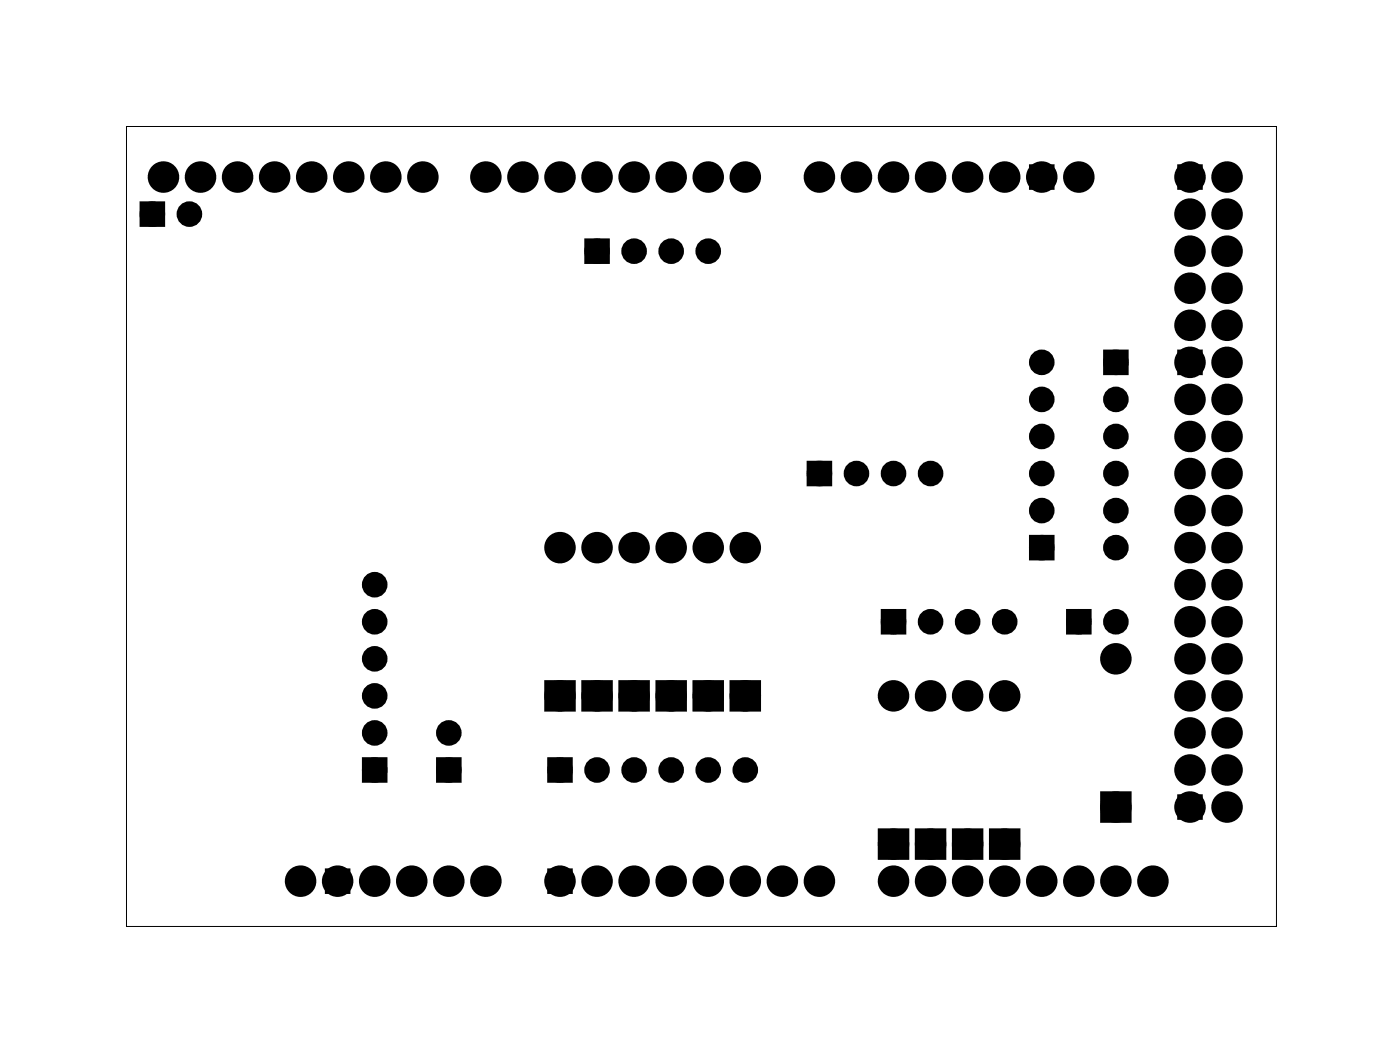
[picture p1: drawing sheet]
<svg xmlns="http://www.w3.org/2000/svg" width="96mm" height="72mm" viewBox="0 0 96 72" stroke-linecap="round" stroke-linejoin="round" font-family="sans-serif">
<path d="M8.7 8.7h78.8v54.8h-78.8z" fill="none" stroke="#000" stroke-width=".07"/>
<g fill="#000">
<circle cx="10.4" cy="14.7" r=".61"/>
<circle cx="11.2" cy="12.1" r=".7"/>
<circle cx="13" cy="14.7" r=".61"/>
<circle cx="13.7" cy="12.1" r=".7"/>
<circle cx="16.3" cy="12.1" r=".7"/>
<circle cx="18.8" cy="12.1" r=".7"/>
<circle cx="21.4" cy="12.1" r=".7"/>
<circle cx="23.9" cy="12.1" r=".7"/>
<circle cx="26.4" cy="12.1" r=".7"/>
<circle cx="29" cy="12.1" r=".7"/>
<circle cx="33.3" cy="12.1" r=".7"/>
<circle cx="35.8" cy="12.1" r=".7"/>
<circle cx="38.4" cy="12.1" r=".7"/>
<circle cx="40.9" cy="12.1" r=".7"/>
<circle cx="40.9" cy="17.2" r=".61"/>
<circle cx="43.5" cy="12.1" r=".7"/>
<circle cx="43.5" cy="17.2" r=".61"/>
<circle cx="46" cy="12.1" r=".7"/>
<circle cx="46" cy="17.2" r=".61"/>
<circle cx="48.5" cy="12.1" r=".7"/>
<circle cx="48.5" cy="17.2" r=".61"/>
<circle cx="51.1" cy="12.1" r=".7"/>
<circle cx="56.2" cy="12.1" r=".7"/>
<circle cx="58.7" cy="12.1" r=".7"/>
<circle cx="61.2" cy="12.1" r=".7"/>
<circle cx="63.8" cy="12.1" r=".7"/>
<circle cx="66.3" cy="12.1" r=".7"/>
<circle cx="68.9" cy="12.1" r=".7"/>
<circle cx="71.4" cy="12.1" r=".7"/>
<circle cx="71.4" cy="12.1" r=".61"/>
<circle cx="73.9" cy="12.1" r=".7"/>
<circle cx="73.9" cy="12.1" r=".61"/>
<circle cx="81.6" cy="17.2" r=".7"/>
<circle cx="81.6" cy="12.1" r=".7"/>
<circle cx="81.6" cy="14.7" r=".7"/>
<circle cx="81.6" cy="19.8" r=".7"/>
<circle cx="81.6" cy="12.1" r=".61"/>
<circle cx="84.1" cy="17.2" r=".7"/>
<circle cx="84.1" cy="12.1" r=".7"/>
<circle cx="84.1" cy="14.7" r=".7"/>
<circle cx="84.1" cy="19.8" r=".7"/>
<circle cx="84.1" cy="12.1" r=".61"/>
<circle cx="38.4" cy="37.5" r=".7"/>
<circle cx="40.9" cy="37.5" r=".7"/>
<circle cx="43.5" cy="37.5" r=".7"/>
<circle cx="46" cy="37.5" r=".7"/>
<circle cx="48.5" cy="37.5" r=".7"/>
<circle cx="51.1" cy="37.5" r=".7"/>
<circle cx="56.2" cy="32.5" r=".61"/>
<circle cx="58.7" cy="32.5" r=".61"/>
<circle cx="61.2" cy="32.5" r=".61"/>
<circle cx="63.8" cy="32.5" r=".61"/>
<circle cx="71.4" cy="35" r=".61"/>
<circle cx="71.4" cy="27.4" r=".61"/>
<circle cx="71.4" cy="24.8" r=".61"/>
<circle cx="71.4" cy="37.5" r=".61"/>
<circle cx="71.4" cy="29.9" r=".61"/>
<circle cx="71.4" cy="32.5" r=".61"/>
<circle cx="76.5" cy="32.5" r=".61"/>
<circle cx="76.5" cy="35" r=".61"/>
<circle cx="76.5" cy="37.5" r=".61"/>
<circle cx="76.5" cy="24.8" r=".61"/>
<circle cx="76.5" cy="27.4" r=".61"/>
<circle cx="76.5" cy="29.9" r=".61"/>
<circle cx="81.6" cy="32.5" r=".61"/>
<circle cx="81.6" cy="35" r=".61"/>
<circle cx="81.6" cy="37.5" r=".61"/>
<circle cx="81.6" cy="24.8" r=".61"/>
<circle cx="81.6" cy="27.4" r=".61"/>
<circle cx="81.6" cy="29.9" r=".61"/>
<circle cx="81.6" cy="35" r=".7"/>
<circle cx="81.6" cy="27.4" r=".7"/>
<circle cx="81.6" cy="29.9" r=".7"/>
<circle cx="81.6" cy="32.5" r=".7"/>
<circle cx="81.6" cy="24.8" r=".7"/>
<circle cx="81.6" cy="37.5" r=".7"/>
<circle cx="81.6" cy="22.3" r=".7"/>
<circle cx="84.1" cy="35" r=".7"/>
<circle cx="84.1" cy="27.4" r=".7"/>
<circle cx="84.1" cy="29.9" r=".7"/>
<circle cx="84.1" cy="32.5" r=".7"/>
<circle cx="84.1" cy="24.8" r=".7"/>
<circle cx="84.1" cy="37.5" r=".7"/>
<circle cx="84.1" cy="22.3" r=".7"/>
<circle cx="25.7" cy="52.8" r=".61"/>
<circle cx="25.7" cy="47.7" r=".61"/>
<circle cx="25.7" cy="40.1" r=".61"/>
<circle cx="25.7" cy="42.6" r=".61"/>
<circle cx="25.7" cy="45.2" r=".61"/>
<circle cx="25.7" cy="50.2" r=".61"/>
<circle cx="30.8" cy="52.8" r=".61"/>
<circle cx="30.8" cy="50.2" r=".61"/>
<circle cx="38.4" cy="52.8" r=".61"/>
<circle cx="38.4" cy="47.7" r=".7"/>
<circle cx="40.9" cy="52.8" r=".61"/>
<circle cx="40.9" cy="47.7" r=".7"/>
<circle cx="43.5" cy="52.8" r=".61"/>
<circle cx="43.5" cy="47.7" r=".7"/>
<circle cx="46" cy="52.8" r=".61"/>
<circle cx="46" cy="47.7" r=".7"/>
<circle cx="48.5" cy="52.8" r=".61"/>
<circle cx="48.5" cy="47.7" r=".7"/>
<circle cx="51.1" cy="52.8" r=".61"/>
<circle cx="51.1" cy="47.7" r=".7"/>
<circle cx="61.2" cy="42.6" r=".61"/>
<circle cx="61.2" cy="57.9" r=".7"/>
<circle cx="61.2" cy="47.7" r=".7"/>
<circle cx="63.8" cy="42.6" r=".61"/>
<circle cx="63.8" cy="57.9" r=".7"/>
<circle cx="63.8" cy="47.7" r=".7"/>
<circle cx="66.3" cy="42.6" r=".61"/>
<circle cx="66.3" cy="57.9" r=".7"/>
<circle cx="66.3" cy="47.7" r=".7"/>
<circle cx="68.9" cy="42.6" r=".61"/>
<circle cx="68.9" cy="47.7" r=".7"/>
<circle cx="68.9" cy="57.9" r=".7"/>
<circle cx="73.9" cy="42.6" r=".61"/>
<circle cx="76.5" cy="42.6" r=".61"/>
<circle cx="76.5" cy="45.2" r=".7"/>
<circle cx="76.5" cy="55.3" r=".7"/>
<circle cx="81.6" cy="47.7" r=".7"/>
<circle cx="81.6" cy="50.2" r=".7"/>
<circle cx="81.6" cy="45.2" r=".7"/>
<circle cx="81.6" cy="52.8" r=".7"/>
<circle cx="81.6" cy="42.6" r=".7"/>
<circle cx="81.6" cy="40.1" r=".7"/>
<circle cx="81.6" cy="55.3" r=".7"/>
<circle cx="81.6" cy="55.3" r=".61"/>
<circle cx="84.1" cy="47.7" r=".7"/>
<circle cx="84.1" cy="45.2" r=".7"/>
<circle cx="84.1" cy="50.2" r=".7"/>
<circle cx="84.1" cy="42.6" r=".7"/>
<circle cx="84.1" cy="52.8" r=".7"/>
<circle cx="84.1" cy="40.1" r=".7"/>
<circle cx="84.1" cy="55.3" r=".7"/>
<circle cx="84.1" cy="55.3" r=".61"/>
<circle cx="20.6" cy="60.4" r=".7"/>
<circle cx="23.1" cy="60.4" r=".7"/>
<circle cx="23.1" cy="60.4" r=".61"/>
<circle cx="25.7" cy="60.4" r=".7"/>
<circle cx="25.7" cy="60.4" r=".61"/>
<circle cx="28.2" cy="60.4" r=".7"/>
<circle cx="28.2" cy="60.4" r=".61"/>
<circle cx="30.8" cy="60.4" r=".7"/>
<circle cx="30.8" cy="60.4" r=".61"/>
<circle cx="33.3" cy="60.4" r=".7"/>
<circle cx="38.4" cy="60.4" r=".7"/>
<circle cx="38.4" cy="60.4" r=".61"/>
<circle cx="40.9" cy="60.4" r=".7"/>
<circle cx="40.9" cy="60.4" r=".61"/>
<circle cx="43.5" cy="60.4" r=".7"/>
<circle cx="43.5" cy="60.4" r=".61"/>
<circle cx="46" cy="60.4" r=".7"/>
<circle cx="46" cy="60.4" r=".61"/>
<circle cx="48.5" cy="60.4" r=".7"/>
<circle cx="48.5" cy="60.4" r=".61"/>
<circle cx="51.1" cy="60.4" r=".7"/>
<circle cx="51.1" cy="60.4" r=".61"/>
<circle cx="53.6" cy="60.4" r=".7"/>
<circle cx="56.2" cy="60.4" r=".7"/>
<circle cx="61.2" cy="60.4" r=".7"/>
<circle cx="63.8" cy="60.4" r=".7"/>
<circle cx="66.3" cy="60.4" r=".7"/>
<circle cx="68.9" cy="60.4" r=".7"/>
<circle cx="71.4" cy="60.4" r=".7"/>
<circle cx="73.9" cy="60.4" r=".7"/>
<circle cx="76.5" cy="60.4" r=".7"/>
<circle cx="79" cy="60.4" r=".7"/>
</g>
<g fill="none" stroke="#000" stroke-width=".76" stroke-linecap="butt">
<path d="M37.7 47h1.4v1.4h-1.4zM40.2 47h1.4v1.4h-1.4zM42.8 47h1.4v1.4h-1.4zM45.3 47h1.4v1.4h-1.4zM47.8 47h1.4v1.4h-1.4zM50.4 47h1.4v1.4h-1.4zM60.5 57.2h1.4v1.4h-1.4zM63.1 57.2h1.4v1.4h-1.4zM65.6 57.2h1.4v1.4h-1.4zM68.2 57.2h1.4v1.4h-1.4zM75.8 54.6h1.4v1.4h-1.4z"/>
<circle cx="11.2" cy="12.1" r=".7"/>
<circle cx="13.7" cy="12.1" r=".7"/>
<circle cx="16.3" cy="12.1" r=".7"/>
<circle cx="18.8" cy="12.1" r=".7"/>
<circle cx="21.4" cy="12.1" r=".7"/>
<circle cx="23.9" cy="12.1" r=".7"/>
<circle cx="26.4" cy="12.1" r=".7"/>
<circle cx="29" cy="12.1" r=".7"/>
<circle cx="33.3" cy="12.1" r=".7"/>
<circle cx="35.8" cy="12.1" r=".7"/>
<circle cx="38.4" cy="12.1" r=".7"/>
<circle cx="40.9" cy="12.1" r=".7"/>
<circle cx="43.5" cy="12.1" r=".7"/>
<circle cx="46" cy="12.1" r=".7"/>
<circle cx="48.5" cy="12.1" r=".7"/>
<circle cx="51.1" cy="12.1" r=".7"/>
<circle cx="56.2" cy="12.1" r=".7"/>
<circle cx="58.7" cy="12.1" r=".7"/>
<circle cx="61.2" cy="12.1" r=".7"/>
<circle cx="63.8" cy="12.1" r=".7"/>
<circle cx="66.3" cy="12.1" r=".7"/>
<circle cx="68.9" cy="12.1" r=".7"/>
<circle cx="71.4" cy="12.1" r=".7"/>
<circle cx="73.9" cy="12.1" r=".7"/>
<circle cx="81.6" cy="19.8" r=".7"/>
<circle cx="81.6" cy="17.2" r=".7"/>
<circle cx="81.6" cy="12.1" r=".7"/>
<circle cx="81.6" cy="14.7" r=".7"/>
<circle cx="84.1" cy="19.8" r=".7"/>
<circle cx="84.1" cy="17.2" r=".7"/>
<circle cx="84.1" cy="12.1" r=".7"/>
<circle cx="84.1" cy="14.7" r=".7"/>
<circle cx="38.4" cy="37.5" r=".7"/>
<circle cx="40.9" cy="37.5" r=".7"/>
<circle cx="43.5" cy="37.5" r=".7"/>
<circle cx="46" cy="37.5" r=".7"/>
<circle cx="48.5" cy="37.5" r=".7"/>
<circle cx="51.1" cy="37.5" r=".7"/>
<circle cx="81.6" cy="22.3" r=".7"/>
<circle cx="81.6" cy="35" r=".7"/>
<circle cx="81.6" cy="37.5" r=".7"/>
<circle cx="81.6" cy="32.5" r=".7"/>
<circle cx="81.6" cy="24.8" r=".7"/>
<circle cx="81.6" cy="29.9" r=".7"/>
<circle cx="81.6" cy="27.4" r=".7"/>
<circle cx="84.1" cy="22.3" r=".7"/>
<circle cx="84.1" cy="35" r=".7"/>
<circle cx="84.1" cy="37.5" r=".7"/>
<circle cx="84.1" cy="32.5" r=".7"/>
<circle cx="84.1" cy="24.8" r=".7"/>
<circle cx="84.1" cy="27.4" r=".7"/>
<circle cx="84.1" cy="29.9" r=".7"/>
<circle cx="38.4" cy="47.7" r=".7"/>
<circle cx="40.9" cy="47.7" r=".7"/>
<circle cx="43.5" cy="47.7" r=".7"/>
<circle cx="46" cy="47.7" r=".7"/>
<circle cx="48.5" cy="47.7" r=".7"/>
<circle cx="51.1" cy="47.7" r=".7"/>
<circle cx="61.2" cy="47.7" r=".7"/>
<circle cx="61.2" cy="57.9" r=".7"/>
<circle cx="63.8" cy="47.7" r=".7"/>
<circle cx="63.8" cy="57.9" r=".7"/>
<circle cx="66.3" cy="47.7" r=".7"/>
<circle cx="66.3" cy="57.9" r=".7"/>
<circle cx="68.9" cy="47.7" r=".7"/>
<circle cx="68.9" cy="57.9" r=".7"/>
<circle cx="76.5" cy="45.2" r=".7"/>
<circle cx="76.5" cy="55.3" r=".7"/>
<circle cx="81.6" cy="45.2" r=".7"/>
<circle cx="81.6" cy="47.7" r=".7"/>
<circle cx="81.6" cy="50.2" r=".7"/>
<circle cx="81.6" cy="40.1" r=".7"/>
<circle cx="81.6" cy="52.8" r=".7"/>
<circle cx="81.6" cy="42.6" r=".7"/>
<circle cx="81.6" cy="55.3" r=".7"/>
<circle cx="84.1" cy="42.6" r=".7"/>
<circle cx="84.1" cy="45.2" r=".7"/>
<circle cx="84.1" cy="47.7" r=".7"/>
<circle cx="84.1" cy="50.2" r=".7"/>
<circle cx="84.1" cy="52.8" r=".7"/>
<circle cx="84.1" cy="40.1" r=".7"/>
<circle cx="84.1" cy="55.3" r=".7"/>
<circle cx="20.6" cy="60.4" r=".7"/>
<circle cx="23.1" cy="60.4" r=".7"/>
<circle cx="25.7" cy="60.4" r=".7"/>
<circle cx="28.2" cy="60.4" r=".7"/>
<circle cx="30.8" cy="60.4" r=".7"/>
<circle cx="33.3" cy="60.4" r=".7"/>
<circle cx="38.4" cy="60.4" r=".7"/>
<circle cx="40.9" cy="60.4" r=".7"/>
<circle cx="43.5" cy="60.4" r=".7"/>
<circle cx="46" cy="60.4" r=".7"/>
<circle cx="48.5" cy="60.4" r=".7"/>
<circle cx="51.1" cy="60.4" r=".7"/>
<circle cx="53.6" cy="60.4" r=".7"/>
<circle cx="56.2" cy="60.4" r=".7"/>
<circle cx="61.2" cy="60.4" r=".7"/>
<circle cx="63.8" cy="60.4" r=".7"/>
<circle cx="66.3" cy="60.4" r=".7"/>
<circle cx="68.9" cy="60.4" r=".7"/>
<circle cx="71.4" cy="60.4" r=".7"/>
<circle cx="73.9" cy="60.4" r=".7"/>
<circle cx="76.5" cy="60.4" r=".7"/>
<circle cx="79" cy="60.4" r=".7"/>
</g>
<g fill="#000">
<path d="M9.8 14.1h1.3v1.2h-1.3zM40.3 16.6h1.2v1.2h-1.2zM70.8 11.5h1.2v1.2h-1.2zM81 11.5h1.2v1.2h-1.2zM55.6 31.8h1.2v1.3h-1.2zM70.8 36.9h1.2v1.2h-1.2zM75.9 24.2h1.2v1.2h-1.2zM81 24.2h1.2v1.2h-1.2zM25.1 52.2h1.2v1.2h-1.2zM30.2 52.2h1.2v1.2h-1.2zM37.7 47h1.4v1.4h-1.4zM37.8 52.2h1.2v1.2h-1.2z"/>
<path d="M40.2 47h1.4v1.4h-1.4zM42.8 47h1.4v1.4h-1.4zM45.3 47h1.4v1.4h-1.4zM47.8 47h1.4v1.4h-1.4zM50.4 47h1.4v1.4h-1.4zM60.5 57.2h1.4v1.4h-1.4zM60.6 42h1.3v1.2h-1.3zM63.1 57.2h1.4v1.4h-1.4zM65.6 57.2h1.4v1.4h-1.4zM68.2 57.2h1.4v1.4h-1.4zM73.3 42h1.3v1.2h-1.3zM75.8 54.6h1.4v1.4h-1.4z"/>
<path d="M81 54.7h1.2v1.2h-1.2zM22.5 59.8h1.3v1.2h-1.3zM37.8 59.8h1.2v1.2h-1.2z"/>
</g>
<g fill="none" stroke="#000" stroke-width=".53">
<path d="M9.8 14.1h1.3v1.2h-1.3zM40.3 16.6h1.2v1.2h-1.2zM70.8 11.5h1.2v1.2h-1.2zM81 11.5h1.2v1.2h-1.2zM55.6 31.8h1.2v1.3h-1.2zM70.8 36.9h1.2v1.2h-1.2zM75.9 24.2h1.2v1.2h-1.2zM81 24.2h1.2v1.2h-1.2zM22.5 59.8h1.3v1.2h-1.3zM25.1 52.2h1.2v1.2h-1.2zM30.2 52.2h1.2v1.2h-1.2zM37.8 59.8h1.2v1.2h-1.2z"/>
<path d="M37.8 52.2h1.2v1.2h-1.2zM60.6 42h1.3v1.2h-1.3zM73.3 42h1.3v1.2h-1.3zM81 54.7h1.2v1.2h-1.2z"/>
<circle cx="10.4" cy="14.7" r=".61"/>
<circle cx="13" cy="14.7" r=".61"/>
<circle cx="40.9" cy="17.2" r=".61"/>
<circle cx="43.5" cy="17.2" r=".61"/>
<circle cx="46" cy="17.2" r=".61"/>
<circle cx="48.5" cy="17.2" r=".61"/>
<circle cx="71.4" cy="12.1" r=".61"/>
<circle cx="73.9" cy="12.1" r=".61"/>
<circle cx="81.6" cy="12.1" r=".61"/>
<circle cx="84.1" cy="12.1" r=".61"/>
<circle cx="56.2" cy="32.5" r=".61"/>
<circle cx="58.7" cy="32.5" r=".61"/>
<circle cx="61.2" cy="32.5" r=".61"/>
<circle cx="63.8" cy="32.5" r=".61"/>
<circle cx="71.4" cy="32.5" r=".61"/>
<circle cx="71.4" cy="29.9" r=".61"/>
<circle cx="71.4" cy="27.4" r=".61"/>
<circle cx="71.4" cy="24.8" r=".61"/>
<circle cx="71.4" cy="37.5" r=".61"/>
<circle cx="71.4" cy="35" r=".61"/>
<circle cx="76.5" cy="27.4" r=".61"/>
<circle cx="76.5" cy="24.8" r=".61"/>
<circle cx="76.5" cy="35" r=".61"/>
<circle cx="76.5" cy="37.5" r=".61"/>
<circle cx="76.5" cy="32.5" r=".61"/>
<circle cx="76.5" cy="29.9" r=".61"/>
<circle cx="81.6" cy="27.4" r=".61"/>
<circle cx="81.6" cy="24.8" r=".61"/>
<circle cx="81.6" cy="35" r=".61"/>
<circle cx="81.6" cy="37.5" r=".61"/>
<circle cx="81.6" cy="29.9" r=".61"/>
<circle cx="81.6" cy="32.5" r=".61"/>
<circle cx="25.7" cy="47.7" r=".61"/>
<circle cx="25.7" cy="45.2" r=".61"/>
<circle cx="25.7" cy="40.1" r=".61"/>
<circle cx="25.7" cy="42.6" r=".61"/>
<circle cx="25.7" cy="52.8" r=".61"/>
<circle cx="25.7" cy="50.2" r=".61"/>
<circle cx="30.8" cy="52.8" r=".61"/>
<circle cx="30.8" cy="50.2" r=".61"/>
<circle cx="38.4" cy="52.8" r=".61"/>
<circle cx="40.9" cy="52.8" r=".61"/>
<circle cx="43.5" cy="52.8" r=".61"/>
<circle cx="46" cy="52.8" r=".61"/>
<circle cx="48.5" cy="52.8" r=".61"/>
<circle cx="51.1" cy="52.8" r=".61"/>
<circle cx="61.2" cy="42.6" r=".61"/>
<circle cx="63.8" cy="42.6" r=".61"/>
<circle cx="66.3" cy="42.6" r=".61"/>
<circle cx="68.9" cy="42.6" r=".61"/>
<circle cx="73.9" cy="42.6" r=".61"/>
<circle cx="76.5" cy="42.6" r=".61"/>
<circle cx="81.6" cy="55.3" r=".61"/>
<circle cx="84.1" cy="55.3" r=".61"/>
<circle cx="23.1" cy="60.4" r=".61"/>
<circle cx="25.7" cy="60.4" r=".61"/>
<circle cx="28.2" cy="60.4" r=".61"/>
<circle cx="30.8" cy="60.4" r=".61"/>
<circle cx="38.4" cy="60.4" r=".61"/>
<circle cx="40.9" cy="60.4" r=".61"/>
<circle cx="43.5" cy="60.4" r=".61"/>
<circle cx="46" cy="60.4" r=".61"/>
<circle cx="48.5" cy="60.4" r=".61"/>
<circle cx="51.1" cy="60.4" r=".61"/>
</g>
</svg>
